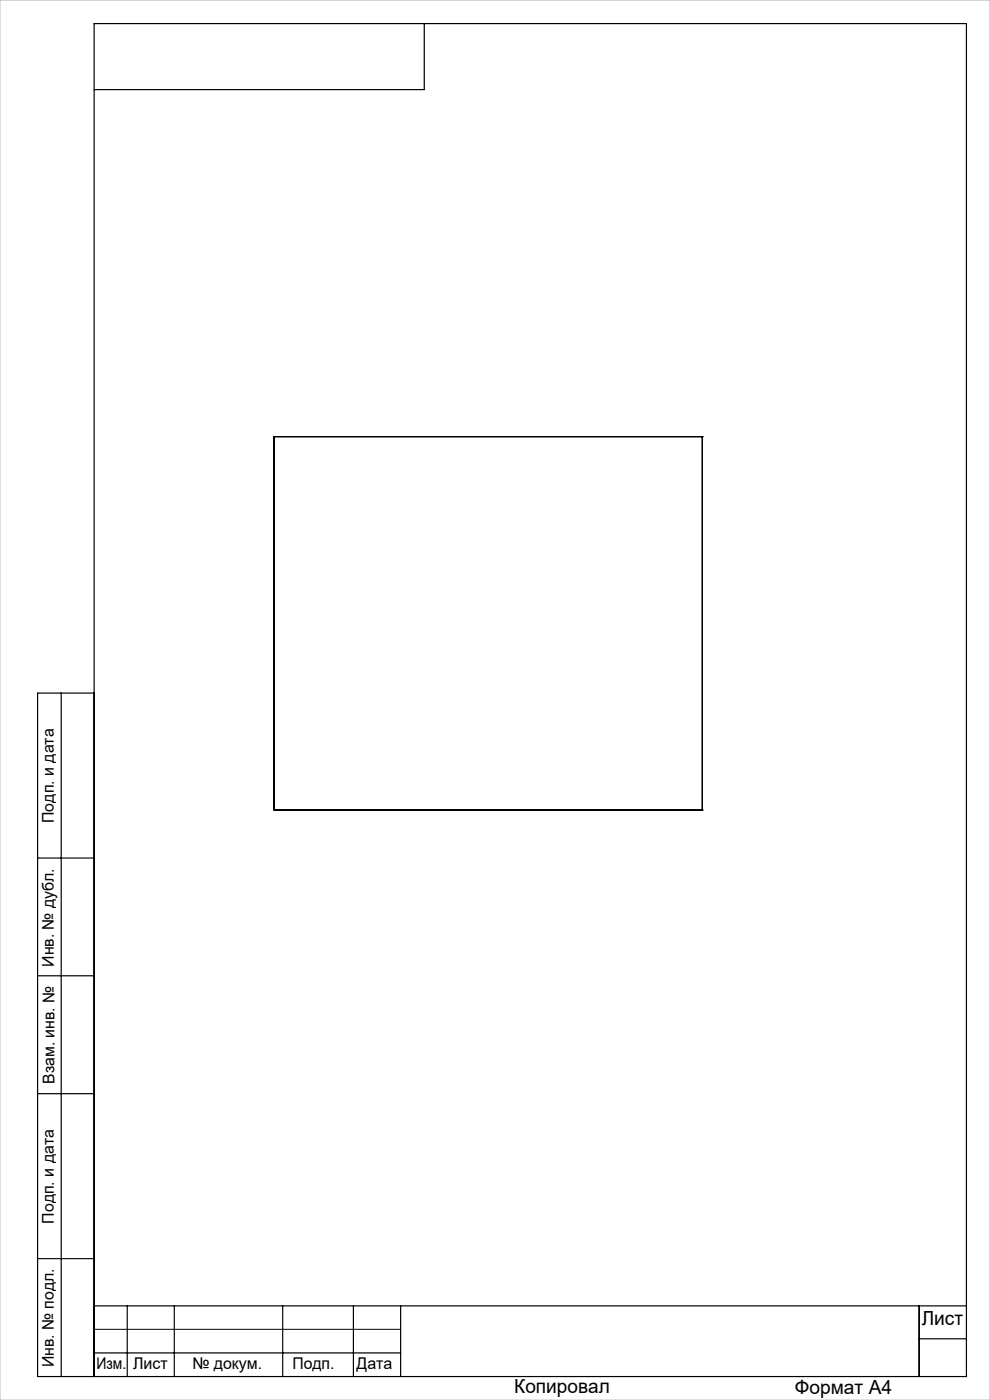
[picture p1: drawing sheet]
<svg xmlns="http://www.w3.org/2000/svg" width="210mm" height="297mm" viewBox="0 0 210 297" stroke-linecap="round" stroke-linejoin="round" font-family="sans-serif">
<defs><g id="words">
<g font-size="4.1">
<text x="195.5" y="281.2">Лист</text>
<text x="109.1" y="295.6">Копировал</text>
<text x="168.6" y="295.7">Формат А4</text>
</g>
<g font-size="3.4">
<text x="11.4" y="174.6" transform="rotate(-90 11.4 174.6)">Подп. и дата</text>
<text x="11.4" y="205.1" transform="rotate(-90 11.4 205.1)">Инв. № дубл.</text>
<text x="11.6" y="229.9" transform="rotate(-90 11.6 229.9)">Взам. инв. №</text>
<text x="11.4" y="259.6" transform="rotate(-90 11.4 259.6)">Подп. и дата</text>
<text x="11.4" y="290" transform="rotate(-90 11.4 290)">Инв. № подл.</text>
<text x="20.4" y="290.4">Изм.</text>
<text x="28.2" y="290.4">Лист</text>
<text x="40.8" y="290.4">№ докум.</text>
<text x="62" y="290.4">Подп.</text>
<text x="75.6" y="290.4">Дата</text>
</g>
</g></defs>
<path d="M20 282h65" fill="none" stroke="#000" stroke-width=".21"/>
<g fill="none" stroke="#000" stroke-width=".25">
<path d="M90 5v14h-70M58.1 92.6v79.2M58.1 92.6h90.9M58.1 92.6h.1M149 92.6v79.2M149 92.6h.1M13 147v145M20 147h-12v145h197v-287h-185v287M58.1 171.8h90.9M58.1 171.8h.1M149 171.8h.1M8 182h12"/>
<path d="M8 207h12M8 232h12M8 267h12M20 277h185M27 277v15M37 277v15M60 277v15M75 277v15M85 277v15M195 277v15M20 287h65M195 284h10"/>
</g>
<path d="M0 0h210v297h-210z" fill="none" stroke="#c0c0c0" stroke-width=".21"/>
<use href="#words"/>
</svg>
